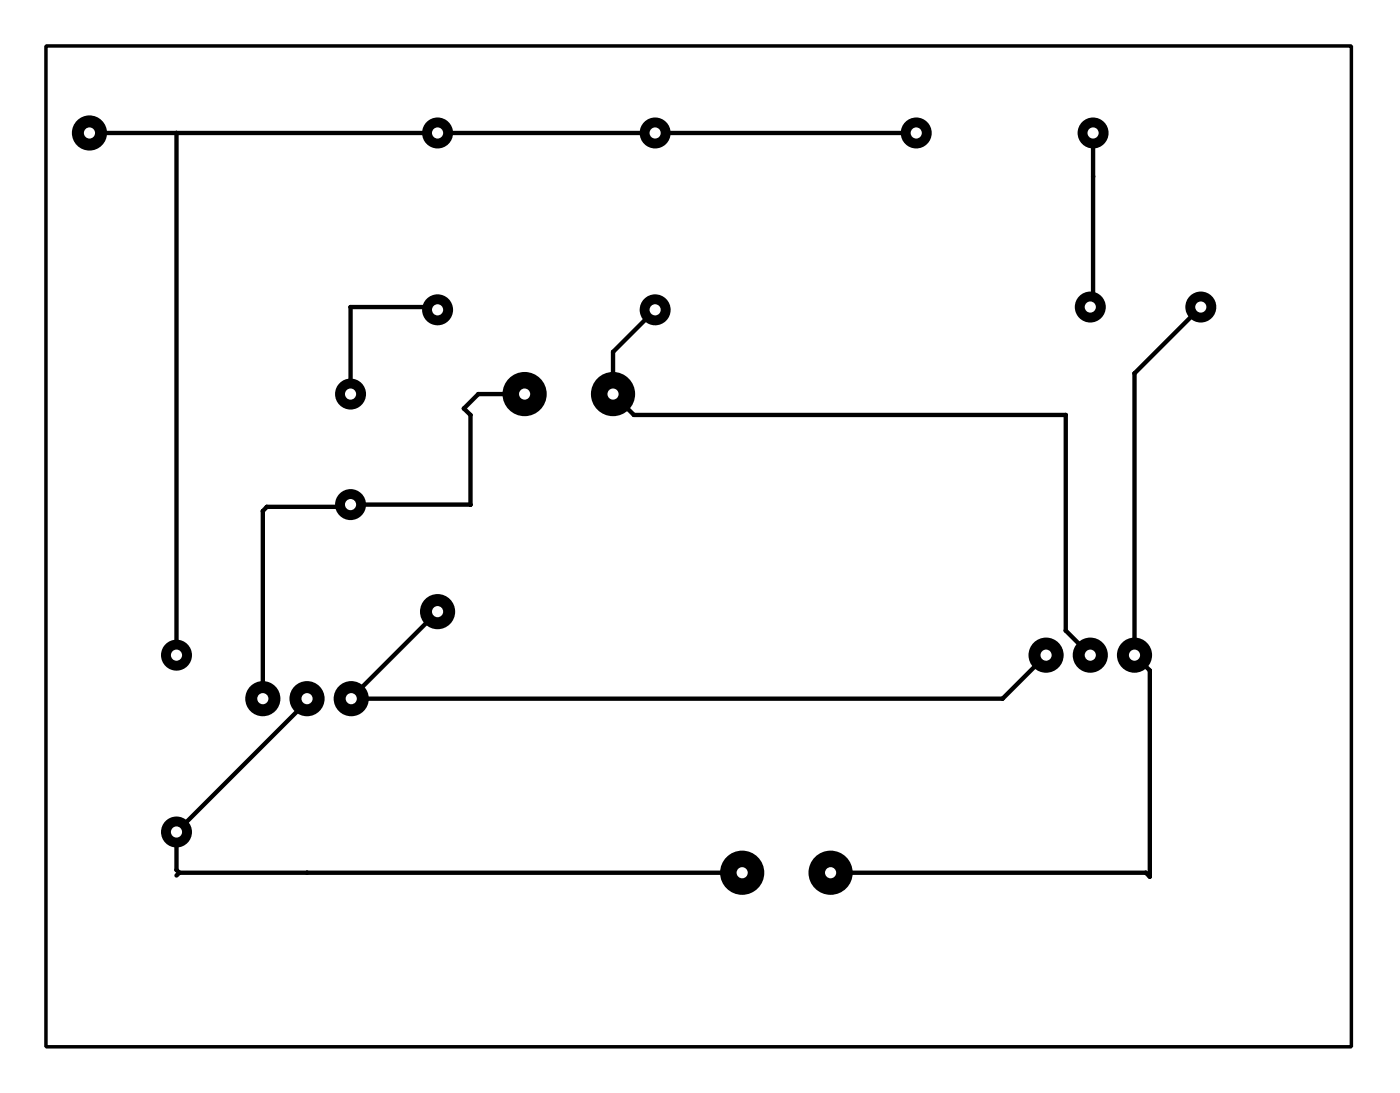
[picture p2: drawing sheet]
<svg xmlns="http://www.w3.org/2000/svg" width="80mm" height="63mm" viewBox="0 0 80 63" stroke-linecap="round" stroke-linejoin="round" font-family="sans-serif">
<g fill="#000">
<circle cx="10.1" cy="7.6" r=".12"/>
<circle cx="20.1" cy="17.6" r=".12"/>
<circle cx="25" cy="17.6" r=".12"/>
<circle cx="25.1" cy="7.6" r=".89"/>
<circle cx="62.8" cy="10.1" r=".12"/>
<circle cx="62.8" cy="17.5" r=".12"/>
<circle cx="15.1" cy="29.4" r=".12"/>
<circle cx="15.3" cy="29.1" r=".12"/>
<circle cx="20" cy="29.1" r=".12"/>
<circle cx="26.6" cy="23.5" r=".12"/>
<circle cx="27" cy="29" r=".12"/>
<circle cx="27" cy="23.8" r=".12"/>
<circle cx="27.5" cy="22.6" r=".12"/>
<circle cx="35.2" cy="20.2" r=".12"/>
<circle cx="36.4" cy="23.8" r=".12"/>
<circle cx="61.2" cy="23.8" r=".12"/>
<circle cx="61.2" cy="36.2" r=".12"/>
<circle cx="65.2" cy="21.4" r=".12"/>
<circle cx="66.1" cy="38.5" r=".12"/>
<circle cx="10.1" cy="50" r=".12"/>
<circle cx="10.3" cy="50.1" r=".12"/>
<circle cx="17.6" cy="40.3" r=".12"/>
<circle cx="17.6" cy="50.1" r=".12"/>
<circle cx="20.2" cy="40.1" r=".12"/>
<circle cx="57.6" cy="40.1" r=".12"/>
<circle cx="65.8" cy="50.1" r=".12"/>
<circle cx="66.1" cy="50.4" r=".12"/>
</g>
<path d="M5.1 7.6h47.5M10.1 7.6v30M25.1 17.8l-.1-.2h-4.9v5M37.6 17.8l-2.4 2.4v2.4l1.2 1.2h24.8v12.4l1.4 1.4M62.8 7.6v9.9l-.2 .1M69 17.6l-3.8 3.8v16.2l.9 .9v11.9l-.3-.3h-18.1M25.1 35.1l-4.9 5h37.4l2.5-2.5M30.1 22.6h-2.6l-.9 .9 .4 .3v5.2h-6.9l-.1 .1h-4.7l-.2 .3v10.7M10.3 50.1h32.3M10.3 50.1l-.2 .2M17.6 40.1v.2l-7.5 7.5v2.2l.2 .1" fill="none" stroke="#000" stroke-width=".25"/>
<circle cx="25.1" cy="7.6" r=".32" fill="#fff"/>
<circle cx="25.1" cy="17.8" r=".89" fill="#000"/>
<circle cx="25.1" cy="17.8" r=".32" fill="#fff"/>
<circle cx="37.6" cy="7.6" r=".89" fill="#000"/>
<circle cx="37.6" cy="7.6" r=".32" fill="#fff"/>
<circle cx="37.6" cy="17.8" r=".89" fill="#000"/>
<circle cx="37.6" cy="17.8" r=".32" fill="#fff"/>
<circle cx="30.1" cy="22.6" r="1.27" fill="#000"/>
<circle cx="30.1" cy="22.6" r=".32" fill="#fff"/>
<circle cx="35.2" cy="22.6" r="1.27" fill="#000"/>
<circle cx="35.2" cy="22.6" r=".32" fill="#fff"/>
<circle cx="20.1" cy="22.6" r=".89" fill="#000"/>
<circle cx="20.1" cy="22.6" r=".32" fill="#fff"/>
<circle cx="20.1" cy="29" r=".89" fill="#000"/>
<circle cx="20.1" cy="29" r=".32" fill="#fff"/>
<circle cx="15.1" cy="40.1" r="1.01" fill="#000"/>
<circle cx="15.1" cy="40.1" r=".32" fill="#fff"/>
<circle cx="17.6" cy="40.1" r="1.01" fill="#000"/>
<circle cx="17.6" cy="40.1" r=".32" fill="#fff"/>
<circle cx="20.2" cy="40.1" r="1.01" fill="#000"/>
<circle cx="20.2" cy="40.1" r=".32" fill="#fff"/>
<circle cx="10.1" cy="37.6" r=".89" fill="#000"/>
<circle cx="10.1" cy="37.6" r=".32" fill="#fff"/>
<circle cx="10.1" cy="47.8" r=".89" fill="#000"/>
<circle cx="10.1" cy="47.8" r=".32" fill="#fff"/>
<circle cx="52.6" cy="7.6" r=".89" fill="#000"/>
<circle cx="52.6" cy="7.6" r=".32" fill="#fff"/>
<circle cx="62.8" cy="7.6" r=".89" fill="#000"/>
<circle cx="62.8" cy="7.6" r=".32" fill="#fff"/>
<circle cx="62.6" cy="17.6" r=".89" fill="#000"/>
<circle cx="62.6" cy="17.6" r=".32" fill="#fff"/>
<circle cx="69" cy="17.6" r=".89" fill="#000"/>
<circle cx="69" cy="17.6" r=".32" fill="#fff"/>
<circle cx="65.2" cy="37.6" r="1.01" fill="#000"/>
<circle cx="65.2" cy="37.6" r=".32" fill="#fff"/>
<circle cx="62.6" cy="37.6" r="1.01" fill="#000"/>
<circle cx="62.6" cy="37.6" r=".32" fill="#fff"/>
<circle cx="60.1" cy="37.6" r="1.01" fill="#000"/>
<circle cx="60.1" cy="37.6" r=".32" fill="#fff"/>
<circle cx="47.7" cy="50.1" r="1.27" fill="#000"/>
<circle cx="47.7" cy="50.1" r=".32" fill="#fff"/>
<circle cx="42.6" cy="50.1" r="1.27" fill="#000"/>
<circle cx="42.6" cy="50.1" r=".32" fill="#fff"/>
<circle cx="5.1" cy="7.6" r="1.01" fill="#000"/>
<circle cx="5.1" cy="7.6" r=".32" fill="#fff"/>
<circle cx="25.1" cy="35.1" r="1.01" fill="#000"/>
<circle cx="25.1" cy="35.1" r=".32" fill="#fff"/>
<path d="M2.6 2.6h75v57.5h-75z" fill="none" stroke="#000" stroke-width=".2"/>
</svg>
